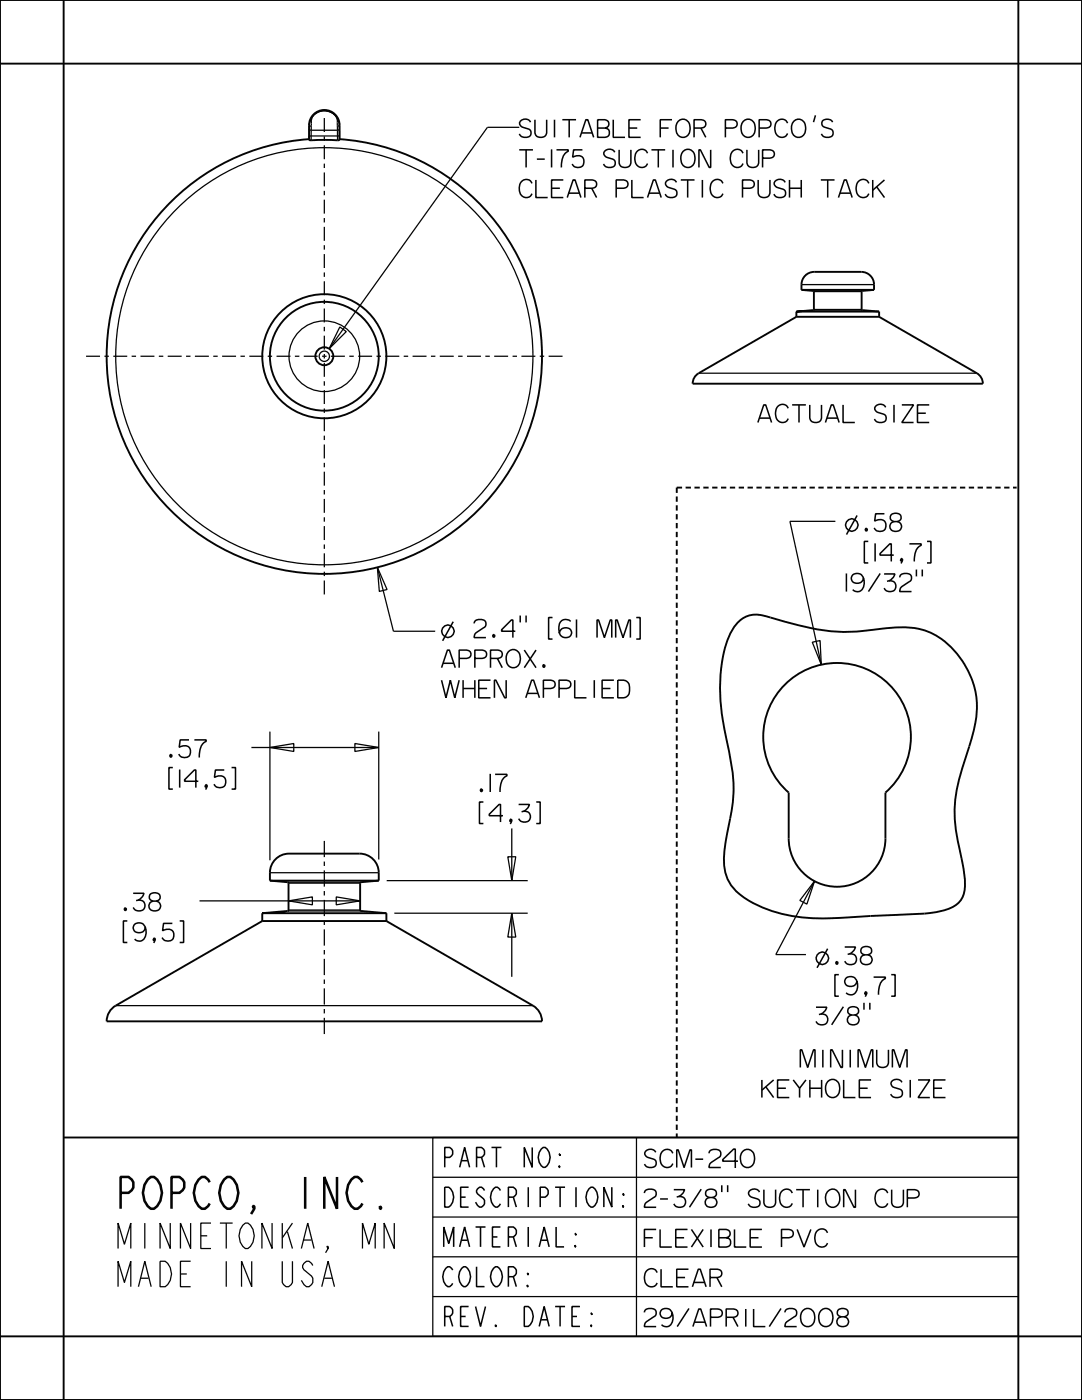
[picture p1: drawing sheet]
<svg xmlns="http://www.w3.org/2000/svg" width="216mm" height="279mm" viewBox="0 0 216 279" stroke-linecap="round" stroke-linejoin="round" font-family="sans-serif">
<path d="M24.1 238.1h1.6l.6-.6 .3-.5v-1.1l-.3-.5-.6-.5h-1.6v6.3M29.5 235.4l.6-.5h.6a4 4 0 0 1 0 6.3h-.6a4 4 0 0 1-.6-5.8zM34.2 238.1h1.6l.6-.6 .4-.5v-1.1l-.4-.5-.6-.5h-1.6v6.3M41.8 235.9l-.3-.5-.6-.5h-.6a4 4 0 0 0 0 6.3h.6l.6-.5 .3-.5M44.7 235.4l.6-.5h.7a4 4 0 0 1 0 6.3h-.7a4 4 0 0 1-.6-5.8zM60.9 234.9v6.3M67.2 234.9v6.3l-2.5-6.3v6.3M72.3 235.9l-.3-.5-.6-.5h-.7a4 4 0 0 0 0 6.3h.7l.6-.5 .3-.5M50.7 241.2l-.3-.5h.3v.5l-.6 1.1M75.8 240.7l.3 .5h-.3z" fill="none" stroke="#040503" stroke-width=".51"/>
<g fill="none" stroke="#040503" stroke-width=".25">
<path d="M61.7 25h.1M61.7 27.1h6M61.7 27.1v.8M61.7 25.8l.4 .2M61.7 25.8v1.3M61.7 25l.4 .2M61.7 25v.8M61.7 25a2.99 2.99 0 0 1 3-2.9 2.99 2.99 0 0 1 3 2.9M62.1 26h5.2M62.1 26v2M62.1 25.2a2.52 2.52 0 0 1 2.9-3.1 2.49 2.49 0 0 1 2.3 2.8v.3M62.1 25.2v.8"/>
<path d="M64.7 23.6v2.7M64.7 27.2v.9M64.7 29v2.8M64.7 32.7v.8M64.7 34.4v2.8M64.7 38.1v.9M64.7 39.8v2.8M67.3 25.2v.8M67.3 26v2M67.7 25h.1M67.7 25v.8M67.7 25l-.4 .2"/>
<path d="M67.7 25.8l-.4 .2M67.7 25.8v1.3M67.7 27.1v.8M103.6 25.4h-6.3l-31.6 44.2M64.7 43.5v.9M64.7 45.3v2.8M64.7 48.9v.9M64.7 50.7v2.8M64.7 54.4v.9M64.7 56.1v2.8M64.7 59.8v.9M159.9 56.8h14.5"/>
<path d="M162.3 58.1h9.7M162.4 58.2h9.5M17.2 71.1h2.8M20.8 71.1h.9M22.6 71.1h2.8M26.3 71.1h.9M28 71.1h2.8M31.7 71.1h.9M33.5 71.1h2.7M37.1 71.1h.9M38.9 71.1h2.8M42.6 71.1h.8"/>
<path d="M44.3 71.1h2.8M48 71.1h.9M49.8 71.1h2.7M53.4 71.1h.9M55.2 71.1h2.8M58.8 71.1h.9M60.6 71.1h2.8M64.3 71.1h.9M64.7 61.6v2.7M64.7 65.2v.9M64.7 67v2.8M64.7 70.7v.8"/>
<path d="M64.7 72.4v2.8M64.7 76.1v.9M64.7 77.9v2.7M66 71.1h2.8M67.8 65.3l1.3 .9-3.4 3.4zM69.7 71.1h.9M71.5 71.1h2.7M75.1 71.1h.9M76.9 71.1h2.8M80.6 71.1h.8M82.3 71.1h2.8M86 71.1h.9"/>
<path d="M87.8 71.1h2.7M91.4 71.1h.9M93.2 71.1h2.8M96.8 71.1h.9M98.6 71.1h2.8M102.3 71.1h.9M104 71.1h2.8M107.7 71.1h.9M109.5 71.1h2.8M139.4 74.5h55.5M162.3 61.9h9.7M162.4 61.8h9.5"/>
<path d="M64.7 81.5v.9M64.7 83.3v2.8M64.7 86.9v.9M64.7 88.7v2.8M64.7 92.4v.9M64.7 94.1v2.8M64.7 97.8v.9M64.7 99.6v2.7M64.7 103.2v.9M64.7 105v2.8M64.7 108.7v.8M64.7 110.4v2.8"/>
<path d="M64.7 114.1v.9M64.7 115.9v2.7M75.3 113.2l1.9 4.4-1.5 .4zM75.3 113.2l3.2 12.8h8.3M166.7 104h-9.1l6.3 28.7M162.1 128.2l1.5-.4 .3 4.9zM50.2 149.2h25.4M53.9 149.2l4.7-.8v1.6zM53.9 146v25.7M70.8 148.4l4.8 .8-4.8 .8zM75.6 146v25.5M39.8 179.8h32.1"/>
<path d="M53.9 174.2h21.7M57.4 176.1h14.6M57.6 179.8l4.7-.8v1.6zM57.6 176.3h14.3M64.7 167.8v3.3M64.7 171.9v.9M64.7 173.7v3.2M64.7 177.8v.9M64.7 179.6v3.2M67.1 179l4.8 .8-4.8 .8zM77.2 175.8h28.1M101.3 171h1.6l-.8 4.8z"/>
<path d="M102.1 165.3v10.5M162.5 175.9l-7.7 14.6h6M162.5 175.9l-1.5 4.5-1.4-.7zM57.4 181.8h14.6M57.6 181.6h14.3M64.7 183.7v.9M64.7 185.5v3.2M64.7 189.6v.9M64.7 191.4v3.2M64.7 195.5v.9M64.7 197.2v3.3M78.7 182.2h26.6"/>
<path d="M102.1 182.2l.8 4.8h-1.6zM102.1 182.2v12.7M23.1 200.7h83.2M64.7 201.4v.9M64.7 203.1v3.3M86.4 235h116.8M86.4 227h116.8v39.7h-116.8zM127 227v39.7M23.6 249.2v-5.1l1.2 4.2 1.3-4.2v5.1M23.6 256.8v-5.1l1.2 4.2 1.3-4.2v5.1M27.6 256.8l1.3-5.1 1.3 5.1M28.1 255.1h1.6"/>
<path d="M28.9 244.1v5.1M31.9 251.7a1.74 1.74 0 0 1 2.1 1.3 3.2 3.2 0 0 1-1 3.8h-1.1zM34 244.1v5.1l-2.1-5.1v5.1M36 254.3h1.3M38 251.7h-2v5.1h2M38 244.1v5.1l-2-5.1v5.1M40.1 246.6h1.2M42.1 244.1h-2v5.1h2M43.9 244.1h2.5M45.1 244.1v5.1M45.1 251.7v5.1M48.5 244.5l.5-.4h.5a3.2 3.2 0 0 1 0 5.1h-.5a3.2 3.2 0 0 1-.5-4.7z"/>
<path d="M50.2 251.7v5.1l-2-5.1v5.1M54.3 244.1v5.1l-2-5.1v5.1M56.3 251.7v4.2l.8 .9h.5l.8-.9v-4.2M56.3 244.1v5.1M57.3 245.8l1.1 3.4M58.4 244.1l-2.1 3M60.1 249.2l1.3-5.1 1.3 5.1M60.6 247.5h1.6M62.4 252.6l-.7-.9a1.16 1.16 0 0 0-1.3 1.3l.2 .4 1.6 1.3 .2 .4v.8l-.7 .9h-.5l-.6-.4-.5-.9M64.2 256.8l1.3-5.1 1.2 5.1M64.7 255.1h1.5M65.5 249.2l-.3-.5h.3v.5l-.5 .8"/>
<path d="M72.3 249.2v-5.1l1.3 4.2 1.3-4.2v5.1M78.7 244.1v5.1l-2.1-5.1v5.1M86.4 250.8h116.8M86.4 242.9h116.8M86.4 258.8h116.8"/>
<circle cx="64.7" cy="71.1" r="41.6"/>
<circle cx="64.7" cy="71.1" r="1.03"/>
<circle cx="64.7" cy="71.1" r="7"/>
</g>
<g fill="none" stroke="#040503" stroke-width=".3">
<path d="M103.6 29.9h2.7M105 29.9v3.5M105.9 24.4a1.2 1.2 0 0 0-1.2-.6 1.2 1.2 0 0 0-1 .8l.1 .4 .4 .4a1.84 1.84 0 0 1 1.8 .9 1.16 1.16 0 0 1-.7 1.1 1.16 1.16 0 0 1-1.3-.2l-.4-.5M106.2 36.6a1.29 1.29 0 0 0-1.5-.8 1.29 1.29 0 0 0-1 1.2 1.81 1.81 0 0 0 1.2 2.4 1.13 1.13 0 0 0 1.3-.8M106.7 23.9v2.6a1.22 1.22 0 0 0 1.2 .9 1.22 1.22 0 0 0 1.2-.9v-2.6M106.9 35.9v3.5h2.4M107.1 31.8h1.6M110.1 37.6h1.6M110.1 29.8v3.6M110.6 23.9v3.5M111 29.9h2.4v.3a3.2 3.2 0 0 0-1.4 3.2M112.2 23.9h2.7"/>
<path d="M112.4 35.9h-2.3v3.5h2.3M113.2 39.4l1.2-3.5h.3l1.2 3.5M113.5 38.5h2.1M113.6 23.9v3.5M115.7 27.4l1.2-3.5h.4l1.2 3.5M116 26.5h2.2M116.2 29.9h-1.7l-.2 1.5a1.33 1.33 0 0 1 1.6-.2 1.33 1.33 0 0 1 .5 1.6 1.3 1.3 0 0 1-2.2-.1M116.7 37.6h1.5a.83 .83 0 0 0 .9-.9 .83 .83 0 0 0-.9-.8h-1.5v3.5M118.1 37.6l.9 1.8M119.2 23.9h1.5a.83 .83 0 0 1 .8 .8 .83 .83 0 0 1-.8 .9 .93 .93 0 0 1 .9 .9 .93 .93 0 0 1-.9 .9h-1.5zM119.2 25.6h1.5M122.4 23.9v3.5h2.3"/>
<path d="M122.7 30.4a1.2 1.2 0 0 0-1.2-.6 1.2 1.2 0 0 0-1 .8l.1 .4 .4 .4a1.84 1.84 0 0 1 1.8 .9 1.16 1.16 0 0 1-.7 1.1 1.16 1.16 0 0 1-1.3-.2l-.4-.5M123 37.6h1.4a.83 .83 0 0 0 .9-.9 .83 .83 0 0 0-.9-.8h-1.4v3.5M123.5 29.9v2.6a1.22 1.22 0 0 0 1.2 .9 1.22 1.22 0 0 0 1.2-.9v-2.6M125.5 25.6h1.7M126.1 35.9v3.5h2.3M127.8 23.9h-2.3v3.5h2.3M129.2 39.4l1.2-3.5h.4l1.1 3.5M129.2 30.6a1.28 1.28 0 0 0-1.3-.8 1.28 1.28 0 0 0-1.1 1.1 1.75 1.75 0 0 0 1.4 2.5 1.07 1.07 0 0 0 1-.8M129.5 38.5h2.1M130 29.9h2.7M131.4 29.9v3.5M131.7 25.6h1.7"/>
<path d="M134.1 23.9h-2.4v3.5M134.3 29.9v3.5M135 36.4a1.2 1.2 0 0 0-1.2-.6 1.2 1.2 0 0 0-1 .8l.1 .4 .4 .4a1.84 1.84 0 0 1 1.8 1 1.16 1.16 0 0 1-.7 1 1.16 1.16 0 0 1-1.3-.2l-.4-.5M135.3 24.3a1.46 1.46 0 0 1 1.8-.2 1.46 1.46 0 0 1 .6 1.7 1.44 1.44 0 0 1-1.4 1.6 1.44 1.44 0 0 1-1.4-1.6l.1-1zM135.8 35.9h2.8M136.2 30.3a1.46 1.46 0 0 1 1.8-.2 1.46 1.46 0 0 1 .7 1.7 1.44 1.44 0 0 1-1.4 1.6 1.44 1.44 0 0 1-1.4-1.6l.1-1zM137.2 35.9v3.5M138.5 25.6h1.5a.83 .83 0 0 0 .8-.9 .83 .83 0 0 0-.8-.8h-1.5v3.5M139.9 25.6l.9 1.8M140.1 35.9v3.5M141.8 29.9v3.5h-.3l-1.7-3.5h-.3v3.5M144.3 36.6a1.28 1.28 0 0 0-1.4-.8 1.28 1.28 0 0 0-1.1 1.1 1.75 1.75 0 0 0 1.5 2.5 1.07 1.07 0 0 0 1-.8"/>
<path d="M144.7 25.6h1.5a.83 .83 0 0 0 .9-.9 .83 .83 0 0 0-.9-.8h-1.5v3.5M148.2 37.6h1.4a.83 .83 0 0 0 .9-.9 .83 .83 0 0 0-.9-.8h-1.4v3.5M148.3 24.3a1.46 1.46 0 0 1 1.8-.2 1.46 1.46 0 0 1 .6 1.7 1.44 1.44 0 0 1-1.4 1.6 1.44 1.44 0 0 1-1.4-1.6l.1-1zM148.3 30.6a1.28 1.28 0 0 0-1.4-.8 1.28 1.28 0 0 0-1.1 1.1 1.75 1.75 0 0 0 1.5 2.5 1.07 1.07 0 0 0 1-.8M149 29.9v2.6a1.22 1.22 0 0 0 1.2 .9 1.22 1.22 0 0 0 1.2-.9v-2.6M151.3 35.9v2.6a1.22 1.22 0 0 0 1.2 .9 1.22 1.22 0 0 0 1.1-.9v-2.6M151.5 25.6h1.4a.83 .83 0 0 0 .9-.9 .83 .83 0 0 0-.9-.8h-1.4v3.5M152.2 31.6h1.4a.83 .83 0 0 0 .9-.9 .83 .83 0 0 0-.9-.8h-1.4v3.5M156.7 36.4a1.2 1.2 0 0 0-1.2-.6 1.2 1.2 0 0 0-1 .8l.1 .4 .4 .4a1.84 1.84 0 0 1 1.8 1 1.16 1.16 0 0 1-.7 1 1.16 1.16 0 0 1-1.3-.2l-.4-.5M157.1 24.6a1.27 1.27 0 0 0-1.3-.8 1.27 1.27 0 0 0-1.1 1.1 1.75 1.75 0 0 0 1.5 2.5 1.07 1.07 0 0 0 .9-.8M157.5 37.6h2.4M157.5 35.9v3.5"/>
<path d="M158.3 24.3a1.46 1.46 0 0 1 1.8-.2 1.46 1.46 0 0 1 .7 1.7 1.44 1.44 0 0 1-1.5 1.6 1.44 1.44 0 0 1-1.4-1.6l.1-1zM159.9 35.9v3.5M162.7 23l-.4 1.4M163.8 35.9h2.7M165.2 35.9v3.5M166.1 24.4a1.22 1.22 0 0 0-2.1 .1 .81 .81 0 0 0 .8 1l.9 .3a.87 .87 0 0 1 .5 .9 .87 .87 0 0 1-.8 .7 1.29 1.29 0 0 1-1.5-.7M167.3 39.4l1.2-3.5h.4l1.1 3.5M167.6 38.5h2.1M173.4 36.6a1.28 1.28 0 0 0-1.4-.8 1.28 1.28 0 0 0-1.1 1.1 1.75 1.75 0 0 0 1.5 2.5 1.07 1.07 0 0 0 1-.8M174.1 35.9v3.5M174.9 37.3l1.6 2.1M176.5 35.9l-2.4 2.1"/>
<path d="M151.2 84.3l1.2-3.5h.4l1.2 3.5M151.5 83.4h2.2M157.3 81.5a1.28 1.28 0 0 0-1.4-.8 1.28 1.28 0 0 0-1.1 1.1 1.75 1.75 0 0 0 1.5 2.5 1.07 1.07 0 0 0 1-.8M158.1 80.8h2.7M159.4 80.8v3.5M161.6 80.8v2.6a1.22 1.22 0 0 0 1.2 .9 1.22 1.22 0 0 0 1.1-.9v-2.6M164.7 84.3l1.2-3.5h.4l1.1 3.5M165 83.4h2.1M168.2 80.8v3.5h2.4M176.7 81.3a1.2 1.2 0 0 0-1.1-.6 1.2 1.2 0 0 0-1.1 .8l.1 .4 .5 .4a1.84 1.84 0 0 1 1.7 .9 1.16 1.16 0 0 1-.7 1.1 1.16 1.16 0 0 1-1.2-.2l-.4-.5M178.4 80.8v3.5M179.9 80.8h2.4l-2.4 3.5h2.4"/>
<path d="M183.1 82.5h1.6M185.4 80.8h-2.3v3.5h2.3M168.9 114.4v3.7M171 102.9l-2.1 3.8M172.3 115.3a1.23 1.23 0 0 1-1.2 1.1 1.23 1.23 0 0 1-1.2-1.1 1.32 1.32 0 0 1 1.5-.8 1.32 1.32 0 0 1 1 1.4 1.55 1.55 0 0 1-.3 1.6 1.55 1.55 0 0 1-1.5 .5l-.4-.3M172.8 105.5h.2l.1 .2-.1 .2h-.2l-.1-.1zM173.3 108h-.8v4.3h.8M174.6 108.4v3.7M175.6 114.4l-2.3 3.7M176.4 114.5h2.2l-.1 .3a1.93 1.93 0 0 1-1.5 1.2M176.5 102.5h-1.8l-.2 1.5a1.33 1.33 0 0 1 1.7-.1 1.33 1.33 0 0 1 .5 1.6 1.3 1.3 0 0 1-2.3-.1M177.4 115.9a1.14 1.14 0 0 1 1.3 1.3 1.14 1.14 0 0 1-1.7 .8l-.6-.6"/>
<path d="M177.7 102.8a1.25 1.25 0 0 1 2.1 .3 .81 .81 0 0 1-.8 1 1.19 1.19 0 0 1-1.4-.6zM178.3 110.8h-2.7v-.3l2-2h.2v3.6M178.4 104.1a1.01 1.01 0 0 0-.8 1.2 1.01 1.01 0 0 0 1.3 .7 .98 .98 0 0 0 1-.9 .98 .98 0 0 0-.9-1M179.5 115.2v-.1a1.32 1.32 0 0 1 2.4 0 .77 .77 0 0 1-.5 1l-1.7 1.2-.2 .8h2.4M179.8 111.6l.2-.1 .1 .2-.2 .3-.2-.1zM180.1 111.8l-.3 .6M181.5 108.5h2.3v.3a3.2 3.2 0 0 0-1.4 3.3M182.9 113.7v1.3M184 113.7v1.3M185 108h.8v4.3h-.8M88.1 135.7l.9 3.6 .9-3.6 .8 3.6 .9-3.6M88.1 133.3l1.2-3.6h.4l1.1 3.6"/>
<path d="M88.4 132.4h2.1M90.4 124.1l-2.1 3.8M91.6 131.4h1.5a.83 .83 0 0 0 .9-.8 .83 .83 0 0 0-.9-.9h-1.5v3.6M92.4 135.7v3.6M92.4 137.4h2.3M94.6 124.4v-.1a1.32 1.32 0 0 1 2.4 0 .77 .77 0 0 1-.5 1l-1.7 1.2-.2 .7h2.4M94.7 135.7v3.6M94.7 131.4h1.5a.83 .83 0 0 0 .9-.8 .83 .83 0 0 0-.9-.9h-1.5v3.6M95.5 137.4h1.7M97.9 135.7h-2.4v3.6h2.4M97.9 131.4h1.4a.83 .83 0 0 0 .9-.8 .83 .83 0 0 0-.9-.9h-1.4v3.6M98.4 126.7h.2l.1 .2-.1 .2h-.2l-.1-.1z"/>
<path d="M99.2 131.4l1 1.9M101 135.7v3.6h-.3l-1.8-3.6h-.2v3.6M101.4 130.1a1.46 1.46 0 0 1 1.8-.2 1.46 1.46 0 0 1 .6 1.7 1.44 1.44 0 0 1-1.4 1.7 1.44 1.44 0 0 1-1.4-1.7l.1-1zM102.8 126h-2.7v-.3l1.9-2h.3v3.5M103.8 122.9v1.3M104.6 129.7l2.4 3.6M104.9 139.3l1.2-3.6h.4l1.1 3.6M105 122.9v1.3M105.2 138.4h2.2M107 129.7l-2.4 3.6M108.4 132.7h.2l.1 .2-.1 .3h-.2l-.1-.2zM108.4 137.4h1.5a.83 .83 0 0 0 .9-.8 .83 .83 0 0 0-.9-.9h-1.5v3.6"/>
<path d="M110.2 123.2h-.7v4.3h.7M111.6 137.4h1.4a.83 .83 0 0 0 .9-.8 .83 .83 0 0 0-.9-.9h-1.4v3.6M113.9 124a1.43 1.43 0 0 0-1.8-.2 1.43 1.43 0 0 0-.6 1.7 1.35 1.35 0 0 0 .9 1.7 1.35 1.35 0 0 0 1.7-.8 1.23 1.23 0 0 0-1.3-1.1 1.23 1.23 0 0 0-1.2 1.1M114.7 135.7v3.6h2.3M115 123.6v3.6M118.6 135.7v3.6M119.1 127.2v-3.5h.3l1.2 3.5 1.2-3.5h.3v3.5M120.1 137.4h1.7M122.5 135.7h-2.4v3.6h2.4M122.9 127.2v-3.5h.2l1.2 3.5 1.2-3.5h.3v3.5M123.3 135.7h1.1a1.34 1.34 0 0 1 1.2 1.4 1.68 1.68 0 0 1-.8 2.1l-1.5 .1zM127 123.2h.7v4.3h-.7"/>
<path d="M34 150.6h.2l.1 .2-.1 .3h-.2l-.1-.2zM34.5 153.2h-.8v4.3h.8M35.9 153.6v3.6M37.7 147.7h-1.7l-.2 1.4a1.33 1.33 0 0 1 1.6-.1 1.33 1.33 0 0 1 .5 1.6 1.3 1.3 0 0 1-2.2-.1M38.8 147.7h2.3v.3a3.2 3.2 0 0 0-1.3 3.2M39.6 155.9h-2.8v-.3l2-1.9h.3v3.5M41 156.7l.2-.1 .1 .2-.2 .3-.2-.1zM41.3 156.9l-.3 .7M44.7 153.7h-1.7l-.2 1.4a1.33 1.33 0 0 1 1.7-.1 1.33 1.33 0 0 1 .4 1.6 1.3 1.3 0 0 1-2.2-.1M46.2 153.2h.8v4.3h-.8M96 157.5h.2l.1 .2-.1 .3h-.2l-.1-.2zM97.8 154.4v3.7"/>
<path d="M98.8 154.5h2.3v.3a3.2 3.2 0 0 0-1.3 3.3M26.6 178.3h2.1l-.1 .3a1.93 1.93 0 0 1-1.4 1.1M27.6 179.6a1.14 1.14 0 0 1 1.3 1.4 1.14 1.14 0 0 1-1.7 .7l-.6-.6M29.9 178.6a1.25 1.25 0 0 1 2 .3 .81 .81 0 0 1-.7 .9 1.19 1.19 0 0 1-1.4-.5zM30.6 179.8a1.01 1.01 0 0 0-.9 1.3 1.01 1.01 0 0 0 1.4 .7 .98 .98 0 0 0 1-.9 .98 .98 0 0 0-.9-1.1M96.5 160.1h-.8v4.3h.8M100.4 162.8h-2.8v-.3l2-2h.3v3.6M101.8 163.6l.2-.1 .1 .2-.2 .3-.2-.1zM102.1 163.8l-.3 .7M103.5 160.5h2.1l-.1 .3a1.93 1.93 0 0 1-1.4 1.2M104.5 161.9a1.14 1.14 0 0 1 1.3 1.3 1.14 1.14 0 0 1-1.7 .8l-.6-.6M107 160.1h.8v4.3h-.8"/>
<path d="M24.9 181.2h.2l.1 .2-.1 .3h-.2l-.1-.2zM25.4 183.8h-.8v4.3h.8M29 185.1a1.23 1.23 0 0 1-1.2 1.1 1.23 1.23 0 0 1-1.2-1.1 1.32 1.32 0 0 1 1.5-.9 1.32 1.32 0 0 1 1 1.5 1.55 1.55 0 0 1-.3 1.6 1.55 1.55 0 0 1-1.5 .4l-.4-.3M30.7 187.3l.2-.1 .1 .2-.2 .3-.2-.1zM31 187.5l-.3 .7M34.4 184.3h-1.8l-.2 1.4a1.33 1.33 0 0 1 1.7-.1 1.33 1.33 0 0 1 .5 1.6 1.3 1.3 0 0 1-2.3-.1M35.9 183.8h.7v4.3h-.7M165.1 189.3l-2.1 3.8M166.9 191.9h.2l.1 .2-.1 .3h-.2l-.1-.2zM167.4 194.5h-.8v4.3h.8M168.6 189h2.1l-.1 .3a1.93 1.93 0 0 1-1.5 1.2M169.5 190.4a1.14 1.14 0 0 1 1.4 1.3 1.14 1.14 0 0 1-1.8 .7l-.5-.6"/>
<path d="M171 195.8a1.23 1.23 0 0 1-1.2 1.1 1.23 1.23 0 0 1-1.2-1.1 1.32 1.32 0 0 1 1.5-.9 1.32 1.32 0 0 1 1 1.5 1.55 1.55 0 0 1-.3 1.6 1.55 1.55 0 0 1-1.6 .4l-.4-.3M171.9 189.3a1.25 1.25 0 0 1 2 .3 .81 .81 0 0 1-.8 1 1.19 1.19 0 0 1-1.3-.6zM172.6 190.6a1.01 1.01 0 0 0-.9 1.2 1.01 1.01 0 0 0 1.3 .7 .98 .98 0 0 0 1-.9 .98 .98 0 0 0-.9-1M172.7 198l.1-.1 .1 .2-.1 .3-.2-.1zM172.9 198.2l-.2 .7M174.3 195h2.4v.3a3.2 3.2 0 0 0-1.4 3.2M177.8 194.5h.8v4.3h-.8M152 215.5v3.5M152.8 216.9l1.6 2.1M154.4 215.5l-2.4 2.1M155.2 217.2h1.6M157.5 215.5h-2.3v3.5h2.3"/>
<path d="M158.3 215.5l1.2 1.7 1.3-1.7M159.5 217.2v1.8M159.7 213v-3.5h.3l1.2 3.5 1.1-3.5h.3v3.5M161.6 217.2h2.3M161.6 215.5v3.5M162.8 201h2.2l-.1 .3a1.93 1.93 0 0 1-1.5 1.2M163.8 202.4a1.14 1.14 0 0 1 1.4 1.3 1.14 1.14 0 0 1-1.8 .7l-.6-.6M163.9 215.5v3.5M164.2 209.5v3.5M165.1 215.9a1.46 1.46 0 0 1 1.8-.2 1.46 1.46 0 0 1 .7 1.7 1.44 1.44 0 0 1-1.5 1.6 1.44 1.44 0 0 1-1.4-1.6l.1-1zM168.1 209.5v3.5h-.3l-1.8-3.5h-.2v3.5M168.3 200.9l-2.4 3.6"/>
<path d="M168.3 215.5v3.5h2.4M169.3 201.3a1.25 1.25 0 0 1 2 .3 .81 .81 0 0 1-.8 1 1.19 1.19 0 0 1-1.3-.6zM169.7 209.5v3.5M170 202.6a1.01 1.01 0 0 0-.9 1.2 1.01 1.01 0 0 0 1.3 .7 .98 .98 0 0 0 1-.9 .98 .98 0 0 0-.9-1M171.2 213v-3.5h.3l1.2 3.5 1.2-3.5h.3v3.5M171.5 217.2h1.6M172.4 200.1v1.4M173.6 200.1v1.4M173.8 215.5h-2.3v3.5h2.3M174.9 209.5v2.7a1.22 1.22 0 0 0 1.2 .8 1.22 1.22 0 0 0 1.2-.8v-2.7M178.1 213v-3.5h.3l1.1 3.5 1.2-3.5h.3v3.5M180 216a1.26 1.26 0 0 0-2.2 0v.4a2.15 2.15 0 0 0 2 1.1 .94 .94 0 0 1 .1 1.2 .94 .94 0 0 1-1.1 .3 1.12 1.12 0 0 1-1.1-.6"/>
<path d="M181.6 215.5v3.5M183.2 215.5h2.3l-2.3 3.5h2.3M186.3 217.2h1.7M188.7 215.5h-2.4v3.5h2.4M88.7 236.9a1.36 1.36 0 0 1 1.6 1 2.47 2.47 0 0 1-.8 3h-.8zM88.7 231h1l.6-.7v-.6l-.6-.7h-1v4M91.7 233l1-4 1 4M91.9 238.9h1M92.1 231.6h1.2M93.5 236.9h-1.6v4h1.6M95.1 231h1l.6-.7v-.6l-.6-.7h-1v4M96.1 231l.6 2"/>
<path d="M96.7 237.6l-.6-.7a.91 .91 0 0 0-1 1l.2 .4 1.2 .9 .2 .4v.6l-.6 .7h-.4l-.4-.3-.4-.7M98.1 229h2M99.1 229v4M99.9 237.6l-.6-.7h-.4a2.48 2.48 0 0 0 0 4h.4l.6-.7M101.4 238.9h1l.6-.6v-.7l-.6-.7h-1v4M102.4 238.9l.6 2M105.4 236.9v4M106.2 229v4l-1.6-4v4M107.8 238.9h1l.6-.6v-.7l-.6-.7h-1v4M108 229.3l.4-.3h.4a2.48 2.48 0 0 1 0 4h-.4a2.49 2.49 0 0 1-.4-3.7zM110.8 236.9h2M111.6 232.6l.2 .4h-.2z"/>
<path d="M111.6 230.3h.2v.4zM111.8 236.9v4M114.9 236.9v4M117.5 237.3l.4-.4h.4a2.48 2.48 0 0 1 0 4h-.4a2.49 2.49 0 0 1-.4-3.6zM122.1 236.9v4l-1.6-4v4M124.3 238.3h.2v.3zM128.6 238.1v-.1a1.32 1.32 0 0 1 2.3 0 .77 .77 0 0 1-.5 1l-1.6 1.2-.2 .7h2.3M130.8 230a1.2 1.2 0 0 0-1.1-.7 1.2 1.2 0 0 0-1.1 .9l.1 .4 .5 .4a1.84 1.84 0 0 1 1.7 .9 1.16 1.16 0 0 1-.7 1.1 1.16 1.16 0 0 1-1.2-.2l-.4-.5M131.7 239.3h1.6M134.3 230.2a1.28 1.28 0 0 0-1.4-.8 1.28 1.28 0 0 0-1.1 1.1 1.75 1.75 0 0 0 1.5 2.5 1.06 1.06 0 0 0 1-.8M134.4 237.4h2.2l-.1 .3a1.93 1.93 0 0 1-1.5 1.2M135 233v-3.5h.3l1.2 3.5 1.2-3.5h.3v3.5"/>
<path d="M135.4 238.8a1.14 1.14 0 0 1 1.4 1.3 1.14 1.14 0 0 1-1.8 .7l-.6-.5M138.7 231.3h1.6M139.9 237.3l-2.3 3.6M140.9 237.7a1.25 1.25 0 0 1 2 .3 .81 .81 0 0 1-.7 1 1.19 1.19 0 0 1-1.4-.6zM141.5 230.2v-.1a1.32 1.32 0 0 1 2.3 0 .77 .77 0 0 1-.5 .9l-1.6 1.2-.2 .8h2.3M141.6 239a1.01 1.01 0 0 0-.9 1.2 1.01 1.01 0 0 0 1.4 .7 .98 .98 0 0 0 .9-.9 .98 .98 0 0 0-.8-1M144 236.5v1.4M145.2 236.5v1.4M147.3 231.7h-3.1v-.3l2.2-2.1h.3v3.8M148.1 229.9a1.46 1.46 0 0 1 1.8-.3 1.46 1.46 0 0 1 .7 1.7 1.44 1.44 0 0 1-1.4 1.7 1.44 1.44 0 0 1-1.5-1.7l.1-.9zM151.5 237.9a1.2 1.2 0 0 0-1.1-.6 1.2 1.2 0 0 0-1 .8l.1 .4 .4 .4a1.84 1.84 0 0 1 1.7 1 1.16 1.16 0 0 1-.6 1.1 1.16 1.16 0 0 1-1.3-.3l-.4-.4M152.4 237.4v2.7a1.22 1.22 0 0 0 1.2 .9 1.22 1.22 0 0 0 1.2-.9v-2.7"/>
<path d="M158.1 238.1a1.28 1.28 0 0 0-1.3-.8 1.28 1.28 0 0 0-1.2 1.1 1.75 1.75 0 0 0 1.5 2.5 1.07 1.07 0 0 0 1-.7M158.9 237.4h2.7M160.2 237.4v3.5M163.2 237.4v3.5M165.3 237.6a1.4 1.4 0 0 1 1.6-.1 1.4 1.4 0 0 1 .7 1.5 1.45 1.45 0 0 1-.8 1.8 1.45 1.45 0 0 1-1.9-.6 2.41 2.41 0 0 1 .4-2.6zM170.7 237.4v3.5h-.3l-1.8-3.5h-.3v3.5M177.1 238.1a1.28 1.28 0 0 0-1.3-.8 1.28 1.28 0 0 0-1.1 1.1 1.75 1.75 0 0 0 1.5 2.5 1.07 1.07 0 0 0 .9-.7M177.9 237.4v2.7a1.22 1.22 0 0 0 1.2 .9 1.22 1.22 0 0 0 1.2-.9v-2.7M181 239.1h1.5a.83 .83 0 0 0 .9-.8 .83 .83 0 0 0-.9-.9h-1.5v3.5M88.5 248.8v-3.9l1 3.3 1-3.3v3.9M90.3 253.5l-.6-.7h-.4a2.48 2.48 0 0 0 0 4h.4l.6-.7M91.7 248.8l1-3.9 1 3.9"/>
<path d="M92.1 247.5h1.2M92.1 253.1l.4-.3h.4a2.48 2.48 0 0 1 0 4h-.4a2.49 2.49 0 0 1-.4-3.7zM94.9 244.9h2M95.1 252.8v4h1.6M95.9 244.9v3.9M98.3 246.9h1M98.5 253.1l.4-.3h.4a2.48 2.48 0 0 1 0 4h-.4a2.49 2.49 0 0 1-.4-3.7zM99.9 244.9h-1.6v3.9h1.6M101.4 246.9h1l.6-.7v-.7l-.6-.6h-1v3.9M101.4 254.8h1l.6-.7v-.6l-.6-.7h-1v4M102.4 246.9l.6 1.9M102.4 254.8l.6 2"/>
<path d="M105.2 256.4l.2 .4h-.2zM105.2 254.1h.2v.4zM105.4 244.9v3.9M107.6 248.8l1-3.9 1 3.9M108 247.5h1.2M111 244.9v3.9h1.6M114.7 248.5l.2 .3h-.2zM114.7 246.2h.2v.3zM124.3 240.6l.2 .3h-.2zM128.6 247h1.6M130.9 245.4h-2.3v3.5M131.1 254a1.28 1.28 0 0 0-1.3-.8 1.28 1.28 0 0 0-1.1 1.1 1.75 1.75 0 0 0 1.4 2.5 1.07 1.07 0 0 0 1-.8"/>
<path d="M131.7 245.4v3.5h2.4M131.9 253.3v3.5h2.4M134.8 247h1.7M135 255h1.7M137.2 245.4h-2.4v3.5h2.4M137.4 253.3h-2.4v3.5h2.4M138 245.4l2.3 3.5M138.2 256.8l1.1-3.5h.4l1.2 3.5M138.5 255.9h2.1M140.3 245.4l-2.3 3.5M141.7 255h1.4a.83 .83 0 0 0 .9-.9 .83 .83 0 0 0-.9-.8h-1.4v3.5M141.9 245.4v3.5"/>
<path d="M143 255l1 1.8M143.4 245.4h1.5a.83 .83 0 0 1 .8 .8 .83 .83 0 0 1-.8 .8 .93 .93 0 0 1 .9 .9 .93 .93 0 0 1-.9 1h-1.5zM143.4 247h1.5M146.6 245.4v3.5h2.3M149.7 247h1.6M152 245.4h-2.3v3.5h2.3M155.9 247h1.5a.83 .83 0 0 0 .9-.8 .83 .83 0 0 0-.9-.8h-1.5v3.5M159.1 245.4l1.3 3.5 1.4-3.5M165.1 246a1.28 1.28 0 0 0-1.3-.7 1.28 1.28 0 0 0-1.1 1 1.75 1.75 0 0 0 1.4 2.6 1.07 1.07 0 0 0 1-.8M88.7 262.7h1l.6-.6v-.7l-.6-.7h-1v4M89.7 262.7l.6 2M91.9 262.7h1"/>
<path d="M93.5 260.7h-1.6v4h1.6M94.9 260.7l1 4 1-4M98.9 264.4l.2 .3h-.2zM104.6 260.7a1.36 1.36 0 0 1 1.6 1 2.47 2.47 0 0 1-.8 3h-.8zM107.6 264.7l1-4 1 4M108 263.4h1.2M110.8 260.7h2M111.8 260.7v4M114.1 262.7h1M115.7 260.7h-1.6v4h1.6M117.9 264.4l.2 .3h-.2zM117.9 262.1h.2v.3z"/>
<path d="M128.6 261.9a1.26 1.26 0 0 1 2-.6 .87 .87 0 0 1-.2 1.5l-1.6 1.2-.2 .8h2.3M134.2 262a1.23 1.23 0 0 1-1.3 1.1 1.23 1.23 0 0 1-1.2-1.1 1.32 1.32 0 0 1 1.6-.9 1.32 1.32 0 0 1 1 1.5 1.55 1.55 0 0 1-.3 1.6 1.55 1.55 0 0 1-1.6 .5l-.4-.3M137.5 261.1l-2.4 3.7M138.3 264.8l1.1-3.6h.4l1.2 3.6M138.6 263.9h2.1M141.8 262.9h1.4a.83 .83 0 0 0 .9-.8 .83 .83 0 0 0-.9-.9h-1.4v3.6M144.9 262.9h1.5a.83 .83 0 0 0 .9-.8 .83 .83 0 0 0-.9-.9h-1.5v3.6M146.3 262.9l.9 1.9M148.8 261.2v3.6M150.4 261.2v3.6h2.3M155.8 261.1l-2.3 3.7M156.6 261.9a1.26 1.26 0 0 1 2.1-.6 .87 .87 0 0 1-.2 1.5l-1.7 1.2-.2 .8h2.4"/>
<path d="M160.1 261.6a1.46 1.46 0 0 1 1.8-.2 1.46 1.46 0 0 1 .7 1.7 1.44 1.44 0 0 1-1.4 1.7 1.44 1.44 0 0 1-1.5-1.7l.2-1zM163.7 261.6a1.46 1.46 0 0 1 1.8-.2 1.46 1.46 0 0 1 .7 1.7 1.44 1.44 0 0 1-1.4 1.7 1.44 1.44 0 0 1-1.4-1.7l.1-1zM167.2 261.5a1.25 1.25 0 0 1 2 .3 .81 .81 0 0 1-.8 1 1.19 1.19 0 0 1-1.3-.6zM167.9 262.8a1.01 1.01 0 0 0-.9 1.2 1.01 1.01 0 0 0 1.3 .8 .98 .98 0 0 0 1-1 .98 .98 0 0 0-.9-1"/>
<circle cx="169.9" cy="104.8" r="1.25"/>
<circle cx="89.4" cy="126" r="1.25"/>
<circle cx="164.1" cy="191.2" r="1.25"/>
</g>
<g fill="none" stroke="#040503" stroke-width=".38">
<path d="M0 0h215.9v279.4h-215.9zM0 12.7h215.9M12.7 0v279.4M203.2 0v279.4M61.7 27.8a43.4 43.4 0 0 0-34.1 65.9 43.4 43.4 0 0 0 74.2 0 43.4 43.4 0 0 0-34-65.9M61.7 27.8v.1l.3 .1h5.4l.3-.1 .1-.1M67.8 27.8v-2.8a3 3 0 0 0-3.1-3.1 3 3 0 0 0-3 3.1v2.8M159.9 57.9l2.5 .2v3.7l-.1 .1-3.4 .3h16.5M159.9 57.9a2.87 2.87 0 0 1 2-3.6h10a2.54 2.54 0 0 1 2.5 2.5v1.1M159.9 57.9h14.5M174.4 57.9l-2.4 .2-.1 3.7 .1 .1 3.4 .3M158.9 63.2h16.5"/>
<path d="M158.9 63.2l-19.5 11.3a2.41 2.41 0 0 0-1.2 2.1h57.9a2.41 2.41 0 0 0-1.2-2.1l-19.5-11.3M158.9 62.2v1M175.4 62.2v1M147.6 123.9a5.2 5.2 0 0 1 5.4-.9 59.4 59.4 0 0 0 14 3.1 54.6 54.6 0 0 0 10.6-.8 13.7 13.7 0 0 1 12.8 4.5 16.6 16.6 0 0 1 3.9 16l-2 6.5a27.1 27.1 0 0 0-.9 16.7l.6 3.2a11.9 11.9 0 0 1 .1 6.8 5 5 0 0 1-3.8 2.7 36.1 36.1 0 0 1-9.4 .9l-9.6 .5a38.2 38.2 0 0 1-15.3-1.3 16.6 16.6 0 0 1-8.1-5.1 10.7 10.7 0 0 1-1.2-8.1l.4-2.4a33.1 33.1 0 0 0 1.2-10.9l-1-6a43.6 43.6 0 0 1-1.2-17.1 16 16 0 0 1 2.8-7.7zM156.6 136.6a14.7 14.7 0 0 1 21.2 .4 14.7 14.7 0 0 1-1.1 21.2v9.1a9.7 9.7 0 0 1-9.7 9.7 9.7 9.7 0 0 1-9.6-9.7v-9.1a14.7 14.7 0 0 1-.8-21.6zM53.9 175.8l3.6 .3 .1 5.5-.2 .2-5.1 .4h24.8M53.9 175.8h21.7M75.6 175.8l-3.7 .3v5.5l.1 .2 5.1 .4M75.6 175.7a5 5 0 0 0-1.1-4.2 3.8 3.8 0 0 0-2.7-1.1h-14.1a3.8 3.8 0 0 0-3.8 3.8v1.6M52.3 183.8h24.8M52.3 182.2v1.6M77.1 183.8l29.2 16.9a3.6 3.6 0 0 1 1.8 3.1h-86.8a3.6 3.6 0 0 1 1.8-3.1l29.2-16.9"/>
<path d="M77.1 182.2v1.6M12.7 227h190.5M0 266.7h215.9"/>
<circle cx="64.7" cy="71.1" r="12.4"/>
<circle cx="64.7" cy="71.1" r="10.9"/>
<circle cx="64.7" cy="71.1" r="1.79"/>
</g>
<path d="M135 97.3v129.8M135 97.3h67.9" fill="none" stroke="#040503" stroke-width=".38" stroke-dasharray="1.1 .7" stroke-linecap="butt"/>
</svg>
